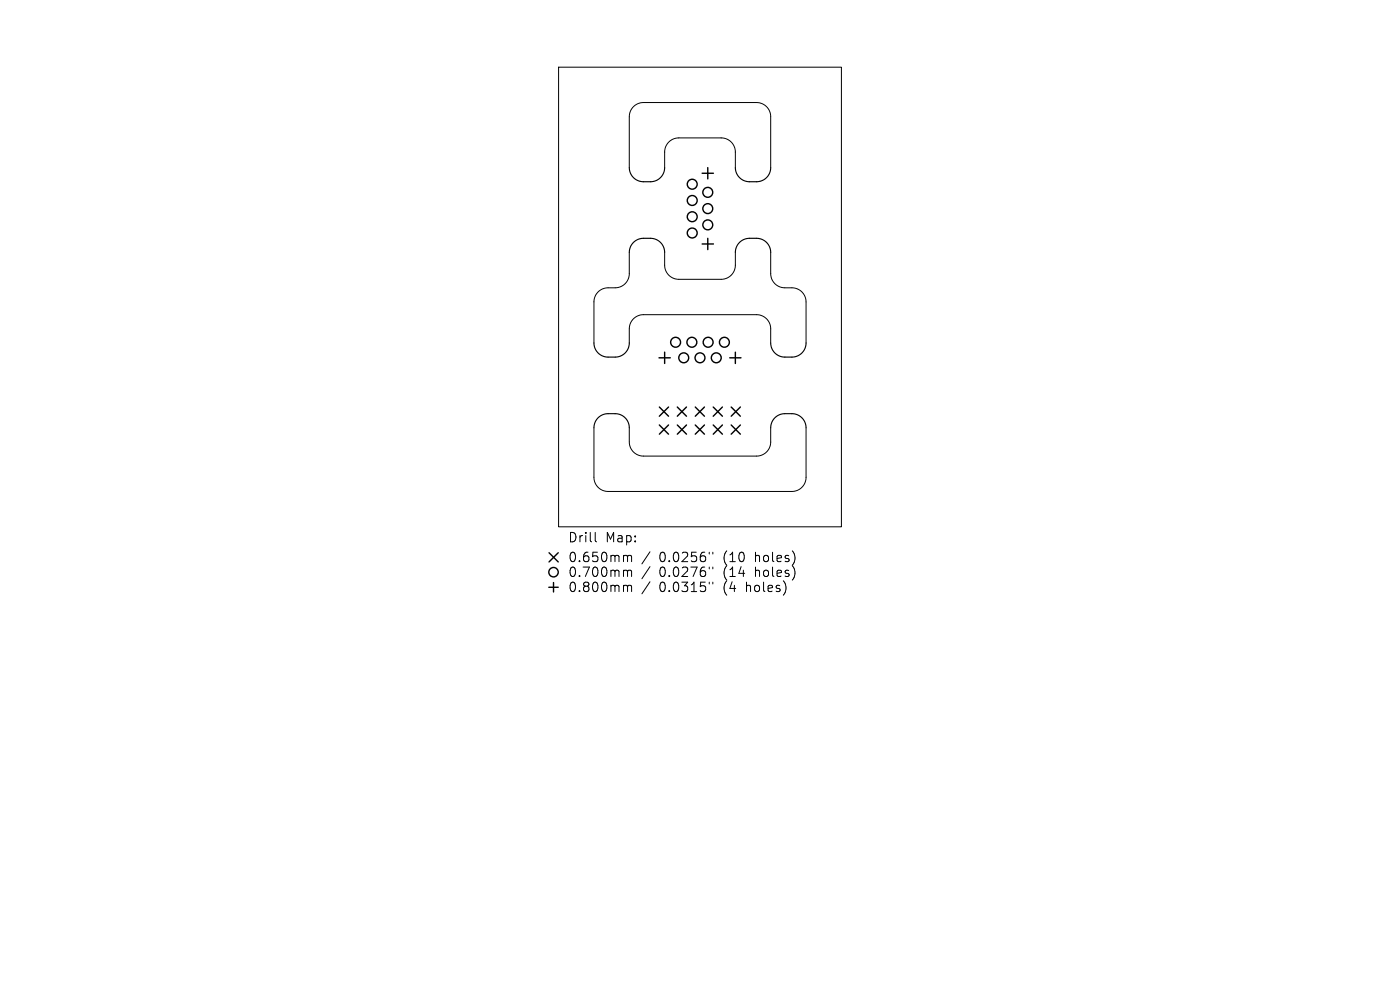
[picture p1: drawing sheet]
<svg xmlns="http://www.w3.org/2000/svg" width="297mm" height="210mm" viewBox="0 0 297 210" stroke-linecap="round" stroke-linejoin="round" font-family="sans-serif">
<defs><g id="words">
<g font-size="2.8">
<text x="120.4" y="115.3">Drill</text>
<text x="120.4" y="119.5">0.650mm</text>
<text x="128.4" y="115.3">Map:</text>
<text x="139.9" y="119.5">0.0256&quot;</text>
<text x="153.6" y="119.5">(10</text>
<text x="160.5" y="119.5">holes)</text>
<text x="120.4" y="122.7">0.700mm</text>
<text x="120.4" y="125.9">0.800mm</text>
<text x="139.9" y="122.7">0.0276&quot;</text>
<text x="139.9" y="125.9">0.0315&quot;</text>
<text x="153.6" y="122.7">(14</text>
<text x="153.6" y="125.9">(4</text>
<text x="158.6" y="125.9">holes)</text>
<text x="160.5" y="122.7">holes)</text>
</g>
</g></defs>
<g fill="none" stroke="#000" stroke-width=".21">
<path d="M118.5 14.3h60v97.5h-60zM133.5 35.6v-10.8a3 3 0 0 1 3-3h24a3 3 0 0 1 3 3v10.8M141 35.6v-3.3a3 3 0 0 1 3-3h9a3 3 0 0 1 3 3v3.3M133.5 53.6v4.5a3 3 0 0 1-3 3h-1.5a3 3 0 0 0-3 3v8.7M141 53.6v2.7a3 3 0 0 0 3 3h9a3 3 0 0 0 3-3v-2.7M163.5 53.6v4.5a3 3 0 0 0 3 3h1.5a3 3 0 0 1 3 3v8.7M133.5 72.8v-3a3 3 0 0 1 3-3h24a3 3 0 0 1 3 3v3M126 90.8v10.5a3 3 0 0 0 3 3h39a3 3 0 0 0 3-3v-10.5M133.5 90.8v3a3 3 0 0 0 3 3h24a3 3 0 0 0 3-3v-3M126.3 112.9v1.8l.3 .2M132.6 117.8l.4 .1 .1 .2M133.1 118.1l.3-.3 .5 .1 .1 1.2"/>
<path d="M133.1 118.1v1M137.9 117l-1.7 2.6M150.5 117.1v.4M151.2 117.1v.4M132.6 121h.2l.3 .2M132.6 124.2l.4 .1 .1 .1M133.1 121.2v1.1M133.1 124.4v1.1M133.1 121.2l.3-.2 .5 .1 .1 1.2M133.1 124.4l.3-.2 .5 .1 .1 1.2M137.9 120.2l-1.7 2.6M137.9 123.4l-1.7 2.6"/>
<path d="M150.5 120.3v.4M150.5 123.5v.4M151.2 120.3v.4M151.2 123.5v.4"/>
</g>
<path d="M133.5 35.6a3 3 0 0 0 3 3h1.5a3 3 0 0 0 3-3M156 35.6a3 3 0 0 0 3 3h1.5a3 3 0 0 0 3-3M133.5 53.6a3 3 0 0 1 3-3h1.5a3 3 0 0 1 3 3M156 53.6a3 3 0 0 1 3-3h1.5a3 3 0 0 1 3 3M126 72.8a3 3 0 0 0 3 3h1.5a3 3 0 0 0 3-3M163.5 72.8a3 3 0 0 0 3 3h1.5a3 3 0 0 0 3-3M126 90.8a3 3 0 0 1 3-3h1.5a3 3 0 0 1 3 3M163.5 90.8a3 3 0 0 1 3-3h1.5a3 3 0 0 1 3 3" fill="none" stroke="#000" stroke-width=".24"/>
<g fill="none" stroke="#000" stroke-width=".3">
<path d="M149 36.8h2.4M150.2 35.6v2.4M149 51.8h2.4M150.2 50.6v2.4M139.8 75.9h2.4M141 74.7v2.4M154.8 75.9h2.4M156 74.7v2.4M139.9 86.3l1.9 2M139.9 90.2l1.9 1.9M141.8 86.3l-1.9 2M141.8 90.2l-1.9 1.9"/>
<path d="M143.7 90.2l1.9 1.9M143.7 86.3l1.9 2M145.6 86.3l-1.9 2M145.6 90.2l-1.9 1.9M147.5 90.2l1.9 1.9M147.5 86.3l1.9 2M149.4 86.3l-1.9 2M149.4 90.2l-1.9 1.9M151.3 90.2l2 1.9M151.3 86.3l2 2M153.3 86.3l-2 2M153.3 90.2l-2 1.9"/>
<path d="M155.1 90.2l2 1.9M155.1 86.3l2 2M157.1 86.3l-2 2M157.1 90.2l-2 1.9M116.5 117.3l1.9 1.9M118.4 117.3l-1.9 1.9M116.4 124.6h2M117.4 123.6v2"/>
<circle cx="146.9" cy="39.1" r="1.05"/>
<circle cx="146.9" cy="46" r="1.05"/>
<circle cx="146.9" cy="49.4" r="1.05"/>
<circle cx="146.9" cy="42.5" r="1.05"/>
<circle cx="150.2" cy="40.8" r="1.05"/>
<circle cx="150.2" cy="44.3" r="1.05"/>
<circle cx="150.2" cy="47.7" r="1.05"/>
<circle cx="143.3" cy="72.6" r="1.05"/>
<circle cx="145.1" cy="75.9" r="1.05"/>
<circle cx="146.8" cy="72.6" r="1.05"/>
<circle cx="148.5" cy="75.9" r="1.05"/>
<circle cx="150.2" cy="72.6" r="1.05"/>
<circle cx="152" cy="75.9" r="1.05"/>
<circle cx="153.7" cy="72.6" r="1.05"/>
<circle cx="117.4" cy="121.4" r="1"/>
</g>
<use href="#words"/>
</svg>
